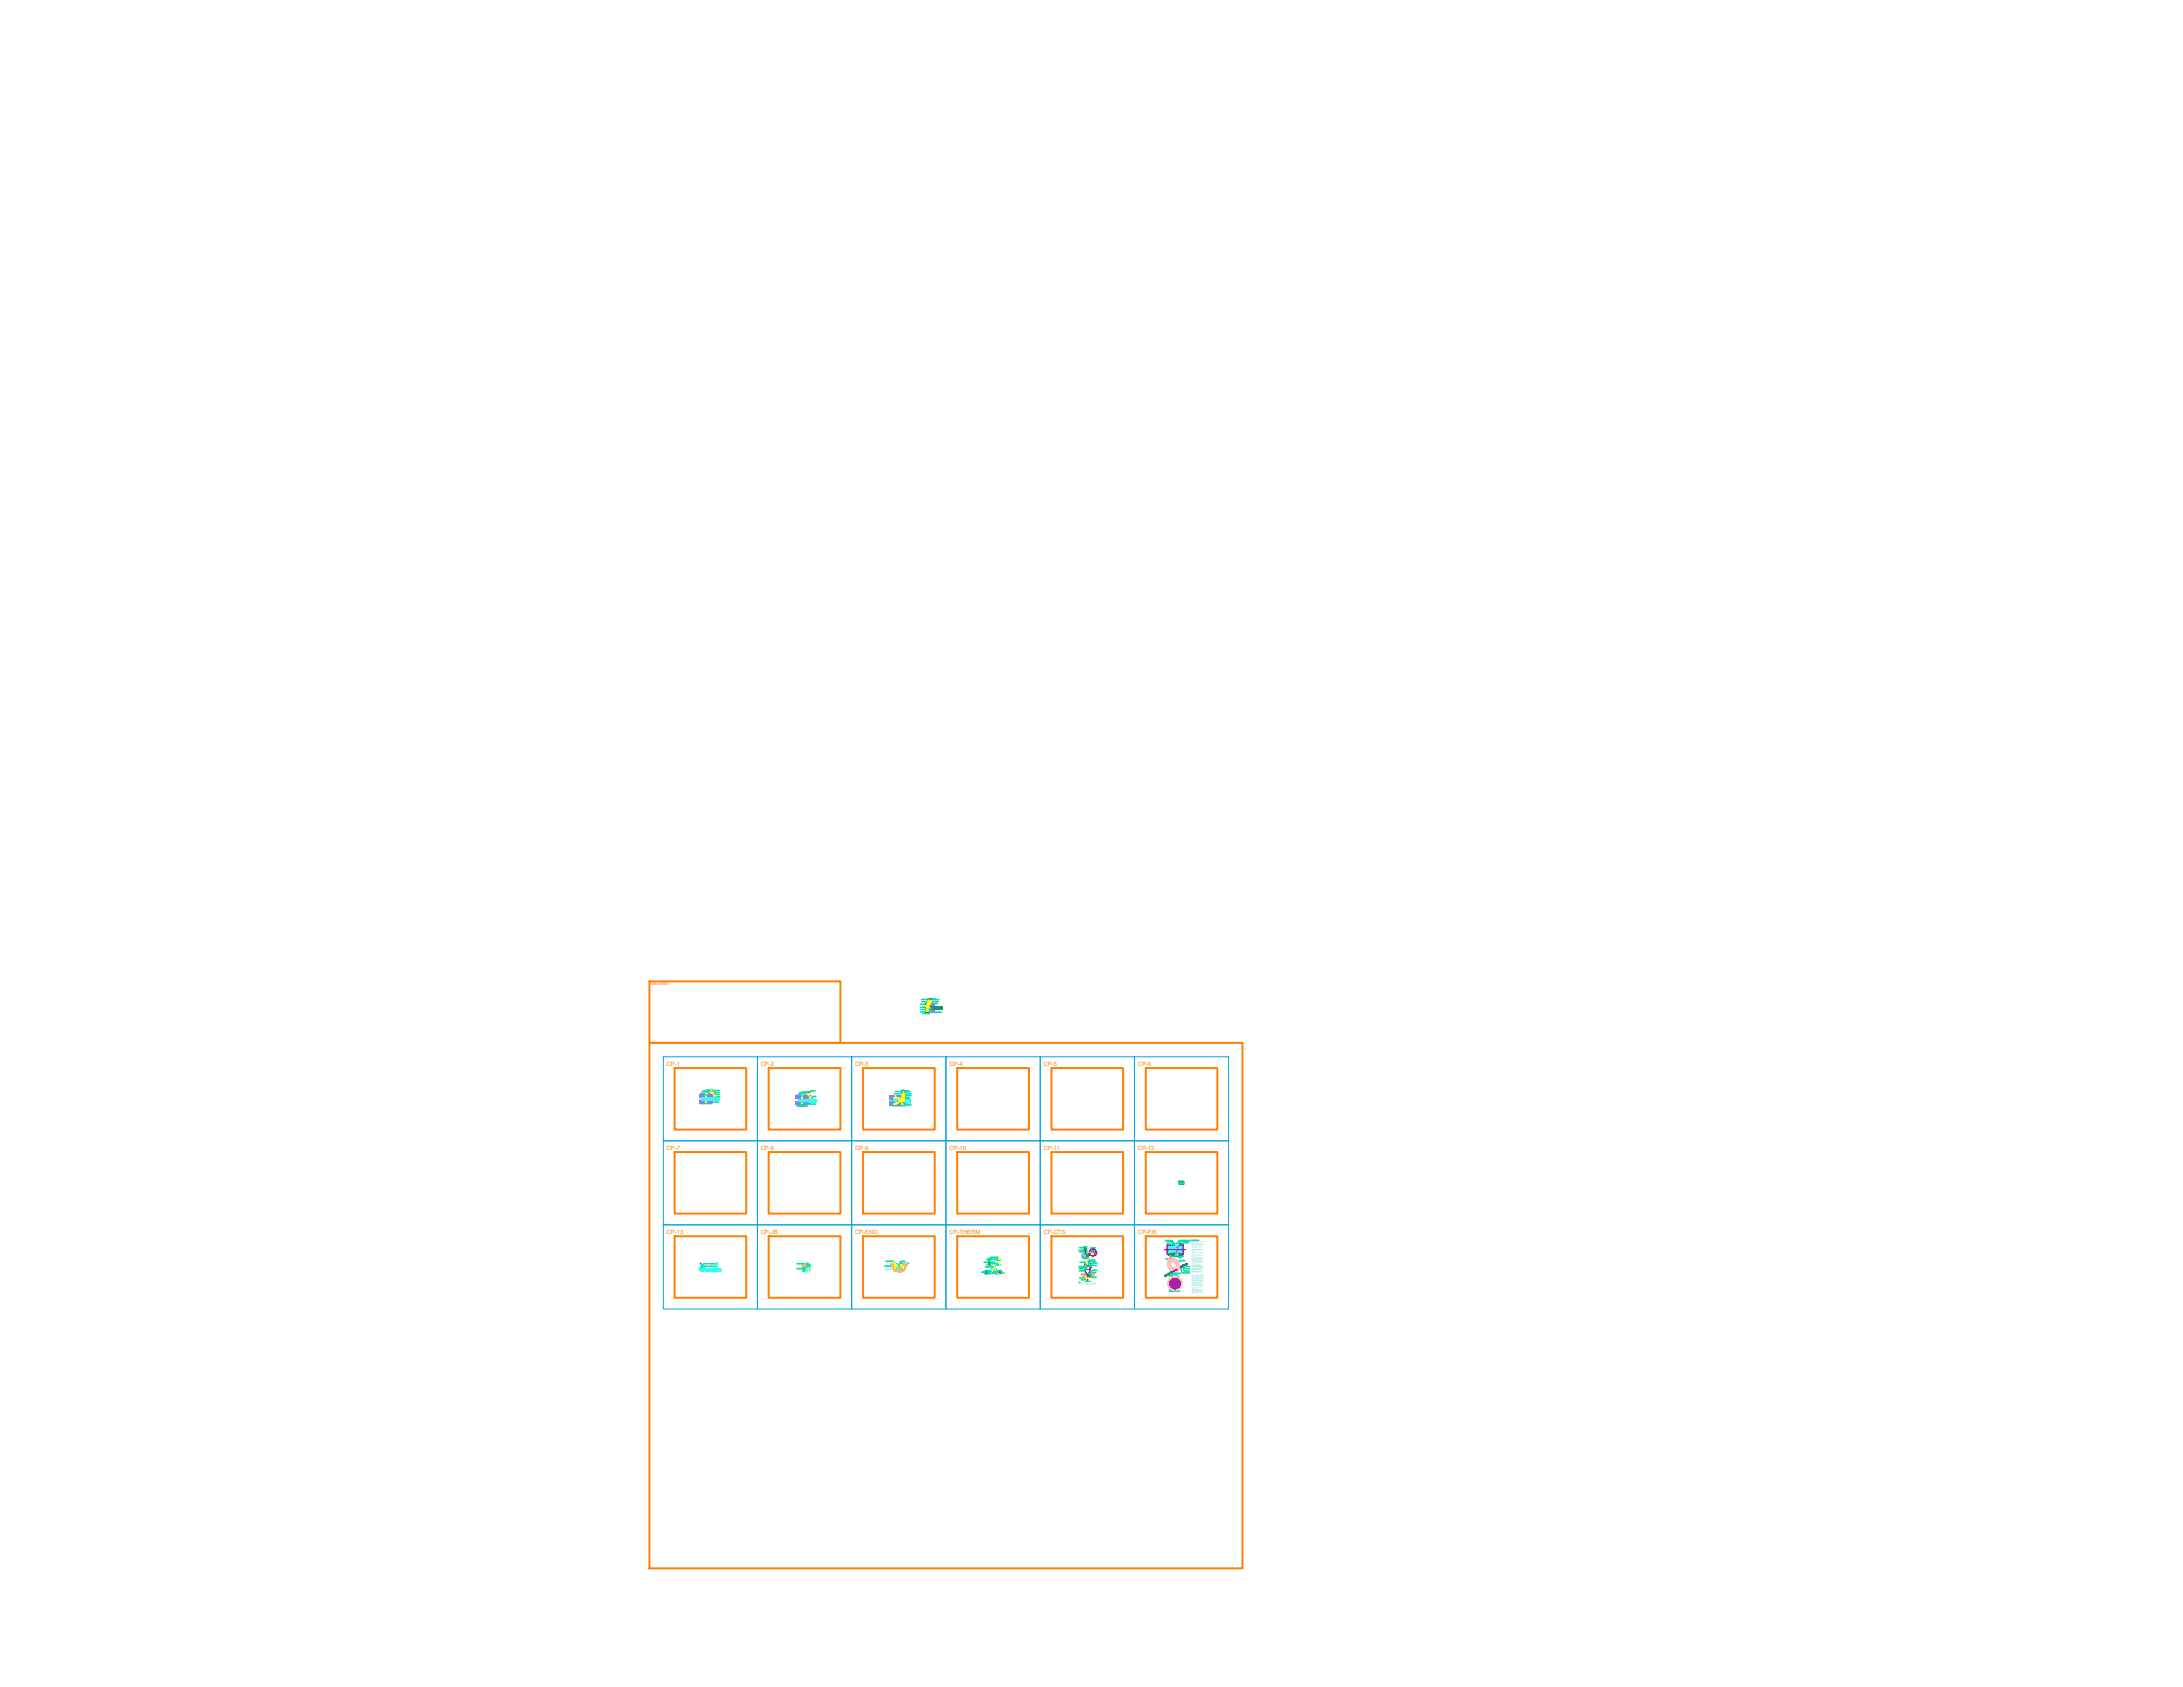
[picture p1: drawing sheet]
<svg xmlns="http://www.w3.org/2000/svg" width="279mm" height="216mm" viewBox="0 0 279 216" stroke-linecap="round" stroke-linejoin="round" font-family="sans-serif">
<defs><g id="words">
<g font-size=".8" fill="#ff7f00">
<text x="85.3" y="136.4">CP-1</text>
<text x="97.4" y="136.4">CP-2</text>
<text x="109.4" y="136.4">CP-3</text>
<text x="121.5" y="136.4">CP-4</text>
<text x="133.6" y="136.4">CP-5</text>
<text x="145.6" y="136.4">CP-6</text>
<text x="85.3" y="147.1">CP-7</text>
<text x="97.4" y="147.1">CP-8</text>
<text x="109.4" y="147.1">CP-9</text>
<text x="121.5" y="147.1">CP-10</text>
<text x="133.6" y="147.1">CP-11</text>
<text x="145.6" y="147.1">CP-12</text>
<text x="85.3" y="157.9">CP-13</text>
<text x="97.4" y="157.9">CP-JB</text>
<text x="109.4" y="157.9">CP-END</text>
<text x="121.5" y="157.9">CP-THERM</text>
<text x="133.6" y="157.9">CP-CTS</text>
<text x="145.6" y="157.9">CP-FIK</text>
</g>
<text font-size=".4" fill="#f00" x="83.3" y="126.1">JOB NOTES</text>
</g></defs>
<!-- layer: MS-LABL-2 -->
<g fill="none" stroke="#ff7f00" stroke-width=".25">
<path d="M83.1 133.5h75.9v67.2h-75.9zM83.1 125.6h24.5v7.9h-24.5zM86.3 136.7h9.2v7.9h-9.2zM98.4 136.7h9.2v7.9h-9.2zM110.4 136.7h9.2v7.9h-9.2zM122.5 136.7h9.2v7.9h-9.2zM134.6 136.7h9.1v7.9h-9.1zM146.6 136.7h9.2v7.9h-9.2zM86.3 147.4h9.2v7.9h-9.2zM86.3 158.2h9.2v7.9h-9.2zM98.4 147.4h9.2v7.9h-9.2zM98.4 158.2h9.2v7.9h-9.2z"/>
<path d="M110.4 147.4h9.2v7.9h-9.2zM110.4 158.2h9.2v7.9h-9.2zM122.5 147.4h9.2v7.9h-9.2zM122.5 158.2h9.2v7.9h-9.2zM134.6 147.4h9.1v7.9h-9.1zM134.6 158.2h9.1v7.9h-9.1zM146.6 147.4h9.2v7.9h-9.2zM146.6 158.2h9.2v7.9h-9.2z"/>
</g>
<!-- layer: MS-LABL-1 -->
<g fill="none" stroke="#00a5dd" stroke-width=".13">
<path d="M84.9 135.2h12v10.8h-12zM96.9 135.2h12.1v10.8h-12.1zM109 135.2h12.1v10.8h-12.1zM121.1 135.2h12v10.8h-12zM133.1 135.2h12.1v10.8h-12.1zM145.2 135.2h12v10.8h-12zM84.9 146h12v10.8h-12zM84.9 156.8h12v10.7h-12zM96.9 146h12.1v10.8h-12.1zM96.9 156.8h12.1v10.7h-12.1zM109 146h12.1v10.8h-12.1zM109 156.8h12.1v10.7h-12.1z"/>
<path d="M121.1 146h12v10.8h-12zM121.1 156.8h12v10.7h-12zM133.1 146h12.1v10.8h-12.1zM133.1 156.8h12.1v10.7h-12.1zM145.2 146h12v10.8h-12zM145.2 156.8h12v10.7h-12z"/>
</g>
<!-- layer: G-ANNO-DIMS -->
<g fill="none" stroke="#0f0" stroke-width=".19">
<path d="M119.4 129.1h.1M119.4 129.2h.1M119.4 129.3h.1M89.8 140.8h.1M89.8 140.8v.1M89.8 140.9v.1M90 141.1h.1M90.1 141.1h.2M90.4 141.1h.2M90.6 141.1h.1M102.3 141h.1M102.3 141.1h.1"/>
<path d="M102.3 141.3v.1M102.4 141.4h.2M102.7 141.4h.2M102.9 141.3v.1M114.2 141.1h.1M114.2 141.2h.1M114.4 141.3l.2 .1M114.7 141.4h.2M115 141.3v.1M138.7 159.6h.1M138.8 159.9v.3M138.8 159.6v.1"/>
<path d="M138.8 159.9h.1M138.9 159.9h.1M138.9 160h.1M139 159.9h.1M139 159.6v.1M139 159.9l.1 .3M139 159.6h.1M102.9 162.3h.1M103 162.3h.1M115.4 162.1v.1M115.4 162.1h.1M115.6 162.1v.3"/>
<path d="M126.5 161.1l.1 .1M126.6 161.1h.1M126.7 161.1v.1M138.7 160.4h.1M138.7 160h.1M138.7 160.1h.1M138.8 160.4h.1M138.8 160.1v.1M138.9 160.1h.1M138.9 160.4h.1M139 160v.2M139 160.1h.1"/>
<path d="M139 160.4h.1M139 160h.1M139.1 160.4h-.1M139.1 160.2h.1M139.1 160.3h.1M139.4 163.1h.1M139.5 163.1h.1M139.6 163.1h.1M139.6 163.3h.1M139.6 163.2h.1M140 160.2h.1M140.1 160.2h.1"/>
<path d="M140.2 160.2h.1M140.2 160.4h.1M140.3 160.3v.1"/>
</g>
<g fill="#0f0" stroke="#0f0" stroke-width=".13">
<path d="M115.5 162.1h.1z"/>
<path d="M140 160.2h.1z"/>
</g>
<!-- layer: G-ANNO -->
<g fill="#00dda5" stroke="#00dda5" stroke-width=".13">
<path d="M114.5 162.3v.1z"/>
<path d="M114.9 161.8v.1z"/>
<path d="M115.7 161.8l.1-.1z"/>
<path d="M115.3 161.9v.1z"/>
<path d="M115.1 161.8v.1z"/>
<path d="M91.3 140.7v.1z"/>
<path d="M91 139.6h.1z"/>
<path d="M149.8 161.4v.1z"/>
<path d="M149.8 163h.1z"/>
<path d="M150 162.9h.1z"/>
<path d="M151.1 162.3h.1z"/>
<path d="M151.7 162h.1z"/>
<path d="M149.9 159.3h.1z"/>
<path d="M150.4 160.7l.1-.1z"/>
<path d="M150.9 160.6v.1z"/>
<path d="M150.7 160.6v.1z"/>
<path d="M126.7 161.6v.1z"/>
<path d="M139 163.1h.1z"/>
</g>
<g fill="none" stroke="#00dda5" stroke-width=".19">
<path d="M89.8 139.8h1l.1 .1M90 139.6h1M90.4 139.5l.6 .1M91.4 139.6l-.3 .2M92 139.8l-.8 .1M92.1 139.6h-.7l-.2 .1M102.3 140h.8l.1 .1M102.3 139.8l1 .1M102.7 139.7l.6 .1M103.8 139.6l-.3 .3M104.3 139.6h-.5l-.3 .3M115.4 139.7h-.8"/>
<path d="M115.5 139.7l-.2 .3h-.8M115.9 140l-.2 .1M116.3 139.6l-.6 .1M116.5 139.7h-.6l-.1 .2M116.6 140h-.7l-.2 .1M117.8 128.5h.7l.1 .1M117.9 127.9l1.1 .1M118.5 128.7l-.2 .2h-.5M118.5 129.3l-.2 .2h-.5M118.6 129l-.2 .2h-.6M118.7 127.9l.3 .2M118.7 128.2h-.7"/>
<path d="M119 129.1l-.1 .6h-.8M119.2 129.5v.1h1.3M119.2 128.4h.8M119.7 127.8l-.6 .1M120.1 128.2h-.8M120.1 127.9l-.9 .1M89.6 140h.7v.3M89.7 141.2h1.4M91.3 140.8l.1 .2h.6M91.3 140.1h.8M91.4 140.1h.1M92.1 140.4h-.5l-.1 .1"/>
<path d="M101.9 140.2h.7l.1 .3M102 141.3v.3h1.4M103.6 140.9l.1 .4h.7M104.4 140.3h-.4l-.2 .5M114.2 141.4l.1 .1h1.5M114.7 140.2h.7l.1 .2M115.5 141l.4 .4h.7M115.9 140.2h-.2M116.4 140.5h-.5M116.6 140.2h-.7l-.2 .1M138.1 159.7h.8M140.2 159.7h-.6l-.1 .5"/>
<path d="M149.2 158.8h.8l.3 .4M149.4 158.9h.6l.2 .3M149.4 159.2l.5 .1M150.9 151.3h.6M151 151.4h.4M151 151.4h.5M151 151.5h.4M151 151.5h.5M152 159h-.4l-.3 .2M152.1 158.8h-1.2l-.1 .3M152.2 158.9h-1.2l-.1 .3M152.3 158.7h1.1"/>
<path d="M90.6 162.1h-.7M90.6 162.1h1v.2M90.6 161.7h-.5l-.2 .3M90.8 161.7l.8 .1M102 161.7h.8l.1 .2M102.8 162.7h.2M102.8 161.7l.7 .3M102.8 162.3h.3M102.9 162.3l-.9 .1M103.2 161.7h.2l.1 .2M103.4 162.2h.2M113.3 162h1l.2 .3"/>
<path d="M113.4 161.4h.8l.7 .5M115.7 161.7h-.4v.2M115.8 161.4h-.5l-.2 .4M116.3 161.7h-.5M125.6 162.8h.4l.1 .2M125.8 162.8h.3l.1 .1M126 162.7h.2M126.1 162.1h1l.1 .2M126.6 161.5l-.7 .1M126.6 163h.5M126.7 162.6h-.3v.2M126.8 162.8l-.4 .1"/>
<path d="M126.8 162.9h-.4M126.8 161.1l.9 .1M126.9 162.7h-.4l-.1 .1M127 161.7h.7M127 162.9h.4l.1 .1M127.2 162.7h.4v.2M127.3 161.5h-.5l-.1 .2M127.7 160.9h-.9l-.1 .3M128 162.9h.5M128.1 162.6h-.4v.3M128.2 162.7h-.3l-.1 .2M138.1 164.1h.1"/>
<path d="M138.1 162.7h.7l.2 .4M138.1 160h.5l.2 .1M138.2 160.2l.5 .1M138.2 161.5h.7l.1 .3M138.5 160.9h.2M138.6 161.1h.6M138.9 164h.6M139 163.4l-.1 .1h-.7M139.1 161.9l-.4 .2M139.1 163.7l-.7 .1M139.1 162.3l-.9 .1M139.1 161.9l-.4 .2h-.6"/>
<path d="M139.1 162.1l-.5 .2h-.5M139.1 160.9h.2M139.3 163.4h1M139.5 161.5l-.2 .5M140.1 163l-.3 .1M140.1 161.3h-.7l-.2 .4M140.2 162.8h-.5l-.1 .3M140.2 161.5h-.7l-.2 .5M140.3 161.9h-.6l-.4 .3M140.4 162.6h-.6l-.6 .5M140.4 161.7h-.6l-.5 .4M149.2 161.1h.3l.3 .3"/>
<path d="M149.4 163.2l.7 .1M149.7 165.3h1.3M149.9 163l.3 .1h.5M150.1 162.9l1 .1M150.1 165l-.5 .1M150.4 160.7l-.2 .1h-.4M150.7 160.7l.2 .2h.3M150.8 163.4l-.3 .1M150.9 160.7l.1 .1h.4M151.2 162.3l.1 .6h1M151.4 162.2l.2 .5h.6M151.6 162.1l.1 .3h.6"/>
<path d="M151.7 161.3h-.7l-.2 .2M151.8 162l.1 .1h.4"/>
</g>
<!-- layer: U-PIPE -->
<g fill="none" stroke="#0ff" stroke-width=".15">
<path d="M89.8 140.7v.1M89.8 140.6v.1M89.8 140.8h1.6M89.8 140.8h.1M91.4 140.6h-1.6h1.6M91.4 140.6h.1M91.4 140.8h.1M91.4 140.5h.1M91.4 140.8h.6M91.4 140.5v.4zM91.4 140.7v.1M91.4 140.7h.1"/>
<path d="M91.4 140.5l.1 .4zM91.5 140.6h.5M91.5 140.6h.1M91.5 140.5h.1M91.5 140.7h.1M91.5 140.7v.1M91.5 140.8h.1M91.5 140.8h-.1M91.5 140.5h-.1M92 140.6h.1M92 140.6h-2.2M92 140.6v.1"/>
<path d="M92 140.7v.1M92 140.8h-2.2M102.3 141h.1M102.3 140.8h2.2M102.3 140.7v.1M102.3 140.9v.1M102.3 141h1.6M102.3 140.9h.1M103.8 140.9h.1M103.8 141h.1M103.8 140.8h.1M103.9 140.7h.1"/>
<path d="M103.9 140.9h.1M103.9 141h.1M103.9 140.9l-.1 .1M103.9 140.8h.1M103.9 140.7v.1M103.9 140.7h-1.6M103.9 140.9v.1M103.9 140.7v.3zM103.9 140.7h.6h-.5M103.9 141h.6M104 140.8h.1M104 140.7v.1"/>
<path d="M104.5 140.8h.1M104.5 140.9v.1M104.5 140.7v.1M104.5 140.7h-.6h.6M104.5 140.9l-2.2 .1M113.9 141l.1-.1-.1 .1M113.9 140.8h1.7M113.9 141h.1h-.1M114 140.7v.2M114 140.9l-.1 .2zM114 140.8h1.6h-1.6M114 140.8h2"/>
<path d="M114 140.9l-.1 .1M114 141h1.6M114 141h-.1M115.6 141.2h.8M115.6 141.1h.9M115.6 140.6h.8M115.6 140.7h.7M116 140.9v-.1v.3h-2l1.6-.1M116.3 140.8l.2-.1-.2 .1M116.4 140.6l-.1 .1 .1 .2M116.4 140.6h-.8h.8M116.4 140.9l.1 .2-.1 .1"/>
<path d="M116.4 140.6l.1 .1-.1 .2M116.4 141.2h-.8h.8M116.4 140.6h-.8v.6h.8M116.4 140.6h-.1M116.4 140.6l-.1 .1M116.5 140.6l-.2 .2M116.5 140.8l-.1 .1M116.5 140.7l-.1 .2 .1-.2M149.4 159.5h.1M149.4 159.5h1.1M149.4 159.4l.1 .1M149.5 159.4l.1 .1"/>
<path d="M149.6 159.4l.1 .1-.1-.1M149.7 159.4l.1 .1M149.8 159.4l.1 .1M149.9 159.4l.1 .1M150 159.4l.1 .1v-.1M150.1 159.4l.1 .1M150.2 159.4v.1M150.2 159.4l.1 .1M150.3 159.4v.1M150.3 159.4l.1 .1v-.1M150.4 159.4l.1 .1M150.5 159.3h.1"/>
<path d="M150.5 159.4v.1M150.5 159.2v.1M150.5 159.2h.1M150.5 159.4v-.2v.2h-1.1l1.1 .1M150.5 159.5v.9M150.8 159.5v.9M150.8 159.5h.1M150.8 159.3h.1M150.8 159.4l.1 .1M150.8 159.2v.1M150.8 159.5h.6M150.8 159.2h.1"/>
<path d="M150.8 159.4h.1M150.9 159.4h-.1v.1M150.9 159.2v.2h.5M150.9 159.2h.1M150.9 159.2h-.1v.2l.1 .1M150.9 159.4l.1 .1M151 159.4v.1M151 159.4l.1 .1M151.1 159.4v.1M151.1 159.4l.1 .1M151.2 159.5v-.1l.1 .1M151.3 159.4v.1"/>
<path d="M151.3 159.4l.1 .1M151.4 159.4v.1M151.4 159.4h.1M151.4 159.4l-.6 .1M89.5 162.4h.1M89.5 162.5l.3 .2M89.6 162.3v.1M89.6 162.3h.1M89.6 161.7l.3 .3M89.7 161.7l.2 .2M89.7 162.2h.1M89.7 162.2l-.1 .1"/>
<path d="M89.8 162l.1 .1zM89.8 162v.1M89.8 162h.1M89.8 162.1h.1zM89.8 162.7h.1M89.8 162.1h.1M89.8 162.4v.2h-.2M89.8 161.9l.1 .1h-.1M89.8 162.1v.1M89.9 162.1l.1 .1M89.9 162v.1M89.9 162h.1"/>
<path d="M89.9 162.7h.1M90 162.7h.1M90 162.6h.1M90 162.2h-.2v.2M90 162.2h.1M90 162.3l.1 .1M90.1 162.4h.1M90.1 162.5h.1M90.1 162.4v.1M90.3 162.4h1.9M90.3 162.6h.1M90.3 162.7l.1-.1-.1 .1"/>
<path d="M90.3 162.4v.2M90.3 162.5v.2M90.3 162.7h1.9M90.4 162.6h-.1M90.4 162.6l-.1 .1h1.9M90.4 162.6l-.1 .1M91.6 161.7h.1M91.7 161.7v.6v-.6M91.7 161.7v.6M91.7 161.7h.1M91.8 161.7v.6M91.8 161.7v.6z"/>
<path d="M92.2 162.4v.2zM92.2 162.5v-.1v.1M92.2 162.5v.2M92.2 162.4h-1.9h1.9M92.2 162.7h-1.8h1.8M92.2 162.5h.1M92.2 162.4v.1M102.7 162.1v-.1v.1M102.7 161.9h.4M102.7 162h.4M102.7 161.9v.1M102.8 162l-.1 .1"/>
<path d="M102.8 162.1h-.1M102.9 162.5h.1M102.9 162.4h.1M102.9 162.4v.1M102.9 162.4h-.1M102.9 161.9l.1 .3zM102.9 162.1h.1M102.9 161.9h.1M102.9 162h.1M102.9 162.5v.1M103 162.2v-.3v.3M103 162.1h.1"/>
<path d="M103 161.9h.1M103 162h.1M103 161.9v.1M103 162.4h.1M103 162.4l-.1 .2M103.1 162h.1M103.1 161.9v.1M103.1 162v.1h-.4M103.2 162.1h-.5M103.2 162.5v.1M103.2 162.6h.1M103.2 162.4v.1"/>
<path d="M103.2 162.5h.1M103.2 162.4h.2M103.3 162v.1M103.3 162h.1M103.3 162.1h.1M103.3 161.9h.4M103.3 162h.4M103.3 162.1h.4M103.3 161.9v.2M103.3 162.5h.1M103.3 162.4h.1M103.3 162.6h.1"/>
<path d="M103.4 162.4v.2zM103.4 162.6h.1M103.4 162.5h.1M103.4 162.4h.1M103.4 162.3h.1zM103.4 162.3h.1M103.4 162.4v.2M103.4 162.3v.3l.1-.3M103.4 162.5l-.2 .1M103.4 162.3v.3M103.5 162.3h.1M103.5 162.3v.3"/>
<path d="M103.5 162.4h.1M103.5 162.6h.1M103.5 162.5l.2 .1M103.5 161.9v.2zM103.5 161.9h.1M103.5 162h.1M103.5 162.1h.1M103.5 162.4v.2M103.5 162.3h-.1M103.5 162.5h.1M103.5 162.4l.2 .1M103.5 162.4l.1 .2z"/>
<path d="M103.6 162.5h.1M103.6 162.4v.1M103.6 162.4h.1M103.6 162.6h.1M103.6 162.6h.1zM103.7 162.4v.1M103.7 162.5v.1M103.7 162.4v.1zM103.7 162v.1M103.7 161.9v.1M103.7 162h.1M103.7 162.1h-.4"/>
<path d="M114.8 162.2l.1 .1M114.8 162.2h.1M114.8 162.1h.1M114.8 162.3h.1M114.9 162v.1M114.9 162.4h.1M115 162.4v.1M115 162h-.1M115 161.9h.1M115 162.4l.1 .1M115 161.9l.1 .1M115.1 161.9l-.1 .2 .1 .1"/>
<path d="M115.1 162.2l.1 .1-.1 .1M115.1 162.4v.1M115.1 161.9l.1 .1M115.1 162.4l.1 .1M115.2 161.9l.2 .2M115.2 162.4v.1M115.3 162.4h-.1M115.3 162.4h.1M115.3 162.1l.1 .1M115.3 162.3h.1M115.3 162.2h.1M126 163h.3"/>
<path d="M126 163h.7M126.3 161.2v.1M126.3 161.9h.1M126.3 161.2h.1M126.3 161.8v.1M126.3 161.2h.6M126.3 161.8h.6M126.5 161.2h.2M126.5 161.8h.2M126.7 163h.1M126.9 162.4h.1M126.9 162.3h.6v.1h-.6z"/>
<path d="M126.9 161.2v.1h-.6M126.9 161.8v.1h-.6M127.4 163h.1M127.4 163h.6zM127.4 161.2h.1M127.4 161.8v.1M127.4 161.9h.1M127.4 161.2h.6M127.4 161.8h.6M127.6 161.8h.2M127.6 161.2h.2M128 161.2v.1h-.6"/>
<path d="M128 161.8v.1h-.6M149.4 160.4h.1M149.5 160.4h.1M149.5 160.4h.2M149.6 160.4h.1M149.7 160.4h.1M149.8 160.4h.1M149.9 160.4h.1M150 160.4h.1M150.1 160.4h.1M150.2 160.4h.1M150.3 160.4h.1"/>
<path d="M150.4 160.4l.1 .1M150.4 160.4h.1M150.5 160.5h.1M150.5 160.4h.1M150.5 160.4v.1M150.5 160.4h-1.1h1.1v.3v-.2M150.5 160.6h.1M150.5 160.6v.1M150.8 160.4v.1h.1l-.1-.1M150.8 160.4h.6h-.5v.3h-.1v-.2M150.8 160.5h.1M150.8 160.4l.1 .1"/>
<path d="M150.8 160.4h.1M150.8 160.6l.1 .1M150.9 160.4h.1M151 160.4h.1M151.1 160.4h.1M151.2 160.4h.1M151.3 160.4h.1"/>
<circle cx="89.8" cy="162.4" r=".29"/>
<circle cx="89.8" cy="162" r=".03"/>
<circle cx="89.8" cy="162.4" r=".24"/>
<circle cx="102.9" cy="162.4" r=".07"/>
<circle cx="102.9" cy="162.4" r=".1"/>
<circle cx="115.1" cy="162.2" r=".29"/>
<circle cx="115.1" cy="162.2" r=".24"/>
</g>
<g fill="#0ff" stroke="#0ff" stroke-width=".13">
<path d="M114.9 162h.1zM114.9 162h.1z"/>
<path d="M114.9 162l.1 .1zM114.9 162.1h.1zM114.9 162.1h.1zM114.9 162.1h.1z"/>
<path d="M114.9 162.1h.1zM114.9 162.1h.1z"/>
<path d="M114.9 162.1h.1zM114.9 162.1h.1zM114.9 162.1h.1zM114.9 162.1h.1z"/>
<path d="M114.9 162.1h.1zM114.9 162.1h.1z"/>
<path d="M114.9 162.1l.1 .1zM114.9 162.1l.1 .1z"/>
<path d="M114.8 162.2h.2zM114.8 162.2h.2z"/>
<path d="M114.8 162.2h.2zM114.8 162.2h.2z"/>
<path d="M114.8 162.2h.2zM114.8 162.2h.2z"/>
<path d="M114.8 162.2h.2zM114.8 162.2h.2z"/>
<path d="M114.8 162.2h.3zM114.8 162.2h.3z"/>
<path d="M114.8 162.2h.3zM114.8 162.2h.3z"/>
<path d="M114.8 162.2h.3zM114.8 162.2h.3z"/>
<path d="M114.8 162.2h.3zM114.8 162.2h.3z"/>
<path d="M114.8 162.2h.3zM114.8 162.2h.3z"/>
<path d="M114.8 162.2h.4zM114.8 162.2h.4zM114.8 162.2h.4zM114.8 162.2h.4z"/>
<path d="M114.8 162.2l.4 .1zM114.8 162.2l.4 .1z"/>
<path d="M114.8 162.3h.4zM114.8 162.3h.4z"/>
<path d="M114.9 162.3h.3zM114.9 162.3h.3z"/>
<path d="M114.9 162.3h.3zM114.9 162.3h.3z"/>
<path d="M114.9 162.3h.3zM114.9 162.3h.3zM114.9 162.3h.3zM114.9 162.3h.3z"/>
<path d="M114.9 162.3h.3zM114.9 162.3h.3z"/>
<path d="M114.9 162.3l.3 .1zM114.9 162.3l.3 .1zM114.9 162.4h.3zM114.9 162.4h.3z"/>
<path d="M114.9 162.4h.3zM114.9 162.4h.3zM114.9 162.4h.3zM114.9 162.4h.3z"/>
<path d="M114.9 162.4h.3zM114.9 162.4h.3z"/>
<path d="M114.9 162.4h.3zM114.9 162.4h.3zM115 162.4h.2zM115 162.4h.2z"/>
<path d="M115 162.4h.2zM115 162.4h.1zM115 162.4h.1zM115 162.4h.1z"/>
<path d="M115 162.4h.1zM115 162.4h.1z"/>
<path d="M115 162.4h.1zM115 162.4h.1z"/>
<path d="M89.8 162.2h.1zM89.8 162.2h.1zM89.8 162.2h.1zM89.8 162.2h.1z"/>
<path d="M89.8 162.2h.1zM89.7 162.2h.2zM89.7 162.2h.2zM89.7 162.2h.2z"/>
<path d="M89.7 162.2h.3zM89.7 162.2h.3z"/>
<path d="M89.7 162.2h.2zM89.7 162.2h.2z"/>
<path d="M89.7 162.2h.2zM89.7 162.2h.2z"/>
<path d="M89.7 162.2h.2zM89.7 162.2h.2z"/>
<path d="M89.7 162.2h.2zM89.7 162.2h.2z"/>
<path d="M89.7 162.2h.1zM89.7 162.2h.2z"/>
<path d="M89.7 162.2l.1 .1zM89.7 162.2l.1 .1z"/>
<path d="M89.6 162.3h.2zM89.6 162.3h.2z"/>
<path d="M89.6 162.3h.2zM89.6 162.3h.2zM89.6 162.3h.2zM89.6 162.3h.2z"/>
<path d="M89.6 162.3h.2zM89.6 162.3h.2z"/>
<path d="M89.6 162.3h.2zM89.6 162.3h.2zM89.6 162.3h.2zM89.6 162.3h.2z"/>
<path d="M89.6 162.3h.2zM89.6 162.3h.2z"/>
<path d="M89.6 162.3l.2 .1zM89.6 162.3l.2 .1zM89.6 162.4h.2zM89.6 162.4h.2z"/>
<path d="M89.6 162.4h.2zM89.6 162.4h.2z"/>
<path d="M89.6 162.4h.2zM89.6 162.4h.2zM89.6 162.4h.2zM89.6 162.4h.2z"/>
<path d="M89.6 162.4h.2zM89.6 162.4h.2z"/>
<path d="M89.6 162.4h.2zM89.6 162.4h.2zM89.6 162.4h.2zM89.6 162.4h.2z"/>
<path d="M89.6 162.4l.3 .1zM89.6 162.4l.3 .1z"/>
<path d="M89.6 162.5h.3zM89.6 162.5h.3zM89.6 162.5h.3zM89.6 162.5h.3z"/>
<path d="M89.6 162.5h.3zM89.6 162.5h.3z"/>
<path d="M89.6 162.5h.3zM89.6 162.5h.3zM89.6 162.5h.3zM89.6 162.5h.3z"/>
<path d="M89.6 162.5l.3 .1zM89.6 162.5l.3 .1z"/>
<path d="M89.6 162.6h.3zM89.6 162.6h.3z"/>
<path d="M89.6 162.6h.3zM89.6 162.6h.2z"/>
<path d="M89.6 162.6h.2zM89.6 162.6h.2zM89.6 162.6h.2zM89.6 162.6h.2z"/>
<path d="M89.6 162.6h.2zM89.6 162.6h.2zM89.7 162.6h.1zM89.7 162.6h.1z"/>
<path d="M89.7 162.6h.1zM89.7 162.6h.1zM89.7 162.6h.1zM89.7 162.6h.1z"/>
<path d="M89.7 162.6h.1zM89.7 162.6h.1z"/>
<path d="M102.9 162.4h.1zM102.9 162.4h.1zM102.9 162.4h.1zM102.9 162.4h.1z"/>
<path d="M102.9 162.4l.1 .1zM102.9 162.4l.1 .1z"/>
<path d="M102.9 162.5h.1zM102.9 162.5h.1zM102.9 162.5h.1zM102.9 162.5h.1zM102.9 162.5h.1zM102.9 162.5h.1zM102.9 162.5h.1zM102.9 162.5h.1z"/>
<path d="M102.9 162.5h.1zM102.9 162.5h.1zM102.9 162.5h.1zM102.9 162.5h.1zM102.9 162.5h.1zM102.9 162.5h.1zM102.9 162.5h.1zM102.9 162.5h.1z"/>
<path d="M102.9 162.5h.1zM102.9 162.5h.1zM102.9 162.5h.1zM102.9 162.5h.1zM102.9 162.5h.1zM102.9 162.5h.1zM102.9 162.5h.1z"/>
<path d="M102.9 162.5h.1zM102.9 162.5h.1zM102.9 162.5h.1z"/>
<path d="M102.9 162.5h.1zM102.9 162.5h.1zM102.9 162.5h.1zM102.9 162.5h.1z"/>
<path d="M102.9 162.5h.1zM102.9 162.5h.1z"/>
</g>
<!-- layer: E-ANDS -->
<g fill="none" stroke="#7f7fff" stroke-width=".25">
<path d="M119.1 129.3h.4v.1h-.4zM119.1 129.3v.1M119.1 128.6h.1M119.1 129.4h.1M119.1 128.6h.4v.1h-.4zM119.1 128.7h.1M119.1 129.3h.1M119.2 129.3h.3v.1h-.3zM119.2 128.6h.3v.1h-.3zM119.2 128.7h.1M119.2 129.4h.1M119.2 129.3h.1"/>
<path d="M119.2 128.6h.1M119.2 129.3v.1M119.2 128.6v.1M119.3 129.4h.1M119.3 129.3h.1M119.3 128.7h.1M119.3 128.6h.1M119.3 129.3l-.1 .1M119.3 128.6l-.1 .1M119.4 128.7h.1M119.4 128.6l-.1 .1M119.4 129.4h.1"/>
<path d="M119.4 129.3h.1M119.4 128.6h.1M119.4 129.3l-.1 .1M119.4 129.3v.1M119.5 129.3h.1M119.5 128.6h.1M119.5 128.7h.1M119.5 129.4h.1M119.5 129.3l-.1 .1M119.5 128.6l-.1 .1M89.6 140.3h.1M89.6 141h.5l-.1 .1h-.3z"/>
<path d="M89.6 141.1h.1M89.6 141h.1M89.6 140.2h.1M89.7 140.3h.1M89.7 140.3h.3h-.3zM89.7 140.2h.1M89.7 140.4h.1M89.7 141h.1M89.7 141h.3v.1h-.3zM89.7 141.1h.1M89.7 141v.1M89.8 140.3h.1"/>
<path d="M89.8 140.2h.1M89.8 141.1h.1M89.8 141h.1M89.8 140.3h-.1M89.8 141l-.1 .1M89.9 140.3h.1M89.9 140.4h.1M89.9 140.2h.1M89.9 141h.1M89.9 141.1h.1M89.9 140.3h-.1M89.9 141l-.1 .1"/>
<path d="M90 140.2h.1M90 140.3h.1M90 141h.1M90 141.1h.1M90 140.3h-.2M90 141l-.1 .1M90 140.3h-.1M90 141.1h-.1M90.1 140.3l-.5-.1v.1l.4 .1v-.1M90.1 140.3h.1M90.1 141h-.1M90.1 141.1h.1"/>
<path d="M90.1 140.3h-.1M90.1 141v.1M90.6 140.3l.4-.1 .1 .1-.4 .1zM90.6 140.3h.1M90.6 140.2h.1M90.6 141.1h.1M90.6 141h.1M90.7 140.3h.3h-.3zM90.7 140.3h.1M90.7 140.2h.1M90.7 141h.3v.1h-.3zM90.7 141.1h.1"/>
<path d="M90.7 141h.1M90.7 140.4h.1M90.7 141v.1M90.8 140.4h.1M90.8 140.3h-.1M90.8 141l-.1 .1M90.8 140.3h.1M90.8 140.2h.1M90.8 141.1h.1M90.8 141h.1M90.8 141v.1M90.9 140.3h.1"/>
<path d="M90.9 140.4h.1M90.9 140.2h.1M90.9 141h.1M90.9 141.1h.1M90.9 140.3h-.1M90.9 141l-.1 .1M91 140.4h.1M91 140.2h.1M91 140.3h.1M91 141h.1M91 141.1h.1M91 140.3h-.1"/>
<path d="M91 141l-.1 .1M91.1 140.3h.1M91.1 141h.1M91.1 141.1h.1M91.1 141h-.5v.1h.4l.1-.1M91.1 141v.1M101.9 140.5h.1M101.9 140.4h.1M101.9 141.3h.1M101.9 141.2h.1M101.9 140.4h.4v.1h-.4zM102 140.4h.1"/>
<path d="M102 141.2h.1M102 141.2h.3v.1h-.3zM102 141.3h.1M102 140.5h.1M102 140.4l-.1 .1M102 140.4v.1M102 141.2v.1M102.1 140.5h.1M102.1 140.4h.1M102.1 141.3h.1M102.1 141.2h.1M102.1 140.4l-.1 .1"/>
<path d="M102.1 141.2l-.1 .1M102.2 140.4h.1M102.2 140.5h.1M102.2 141.2h.1M102.2 141.3h.1M102.2 140.4l-.1 .1M102.2 141.2l-.1 .1M102.3 140.4l-.1 .1M102.3 140.5h.1M102.3 140.4h.1M102.3 141.2h.1M102.3 141.3h.1"/>
<path d="M102.3 141.2l-.1 .1M102.3 141.2v.1M102.3 141.2l.1 .1M102.4 140.4h-.5v.1h.4M102.4 141.2h-.5v.1h.4v-.1M102.4 140.4l-.1 .1M102.4 141.2h.1M102.9 140.5h.1M102.9 140.4h.1M102.9 141.3h.1M102.9 141.2h.1M103 140.4h.3v.1h-.3z"/>
<path d="M103 140.5h.1M103 140.4h.1M103 141.2h.3v.1h-.3zM103 141.2h.1M103 141.3h.1M103 140.4v.1M103 141.2v.1M103.1 140.5h.1M103.1 140.4h.1M103.1 141.3h.1M103.1 141.2h.1M103.1 140.4l-.1 .1"/>
<path d="M103.1 141.2l-.1 .1M103.2 140.4h.1M103.2 140.5h.1M103.2 141.2h.1M103.2 141.3h.1M103.2 140.4l-.1 .1M103.2 141.2l-.1 .1M103.3 140.4h.1M103.3 140.5h.1M103.3 141.2h.1M103.3 141.3h.1M103.3 140.4l-.2 .1"/>
<path d="M103.3 141.2l-.1 .1M103.3 140.4l-.1 .1M103.3 141.2v.1M103.4 140.5h-.1h-.4v-.1h.4l.1 .1M103.4 140.4h.1M103.4 140.5h.1M103.4 141.2v.1M103.4 141.2h.1M103.4 140.5h-.1M103.4 141.2h-.5v.1h.4l.1-.1M103.4 141.3h.1M113.9 140.5l.5-.1v.1l-.4 .1z"/>
<path d="M113.9 140.5h.1M113.9 141.3h.1M113.9 141.4h.1M114 140.5h.1M114 140.4h.1M114 141.3h.1M114 141.4h.1M114 140.5h.3h-.3zM114 140.6h.1M114 141.3h.3v.1h-.3zM114 140.5h.2h-.1M114.1 140.5h.1"/>
<path d="M114.1 140.4h.1M114.1 140.6h.1M114.1 141.4h.1M114.1 141.3h.1M114.1 140.5h-.1M114.1 141.3l-.1 .1M114.2 140.4h.1M114.2 140.5h.1M114.2 141.3h.1M114.2 141.4h.1M114.2 140.6h.1M114.2 141.3l-.1 .1"/>
<path d="M114.2 140.5h-.1M114.3 140.4h.1M114.3 140.5h.1M114.3 140.6h.1M114.3 141.3h.1M114.3 141.4h.1M114.3 140.5h-.1M114.3 141.3l-.1 .1M114.3 141.3v.1M114.4 140.5h.1M114.4 141.3h-.5l.1 .1h.4M114.4 141.3h.1"/>
<path d="M114.4 141.4h.1M114.4 141.3v.1M115 140.5l.4-.1v.1l-.4 .1zM115 140.5h.1M115 141.3h.1M115 141.4h.1M115 140.4h.1M115 140.5h.3h-.3zM115 140.6h.1M115 141.3h.3v.1h-.3zM115.1 140.5h.1M115.1 140.4h.1"/>
<path d="M115.1 140.6h.1M115.1 141.4h.1M115.1 141.3h.1M115.1 141.3h-.1M115.1 140.5h-.1M115.1 141.3l-.1 .1M115.2 141.3l-.1 .1M115.2 140.4h.1M115.2 140.6h.1M115.2 140.5h.1M115.2 141.3h.1M115.2 141.4h.1"/>
<path d="M115.2 140.5h-.1M115.3 140.4h.1M115.3 140.5h.1M115.3 140.6h.1M115.3 141.3h.1M115.3 141.4h.1M115.3 141.3l-.2 .1M115.3 140.5h-.1M115.3 141.3l-.1 .1M115.3 141.3v.1M115.4 140.4h.1M115.4 140.5h.1"/>
<path d="M115.4 141.4h.1M115.4 141.3h.1M115.4 141.3h-.4v.1h.4M115.4 141.3v.1M114.5 162.4h.1M114.5 162.5h.1M114.6 162.4h.1M114.6 162.5h.1M114.6 162.4h-.1M114.6 162.4l-.1 .1M115.6 162.4h.1M115.6 162.5h.1"/>
<path d="M115.7 162.4h.1M115.7 162.5h.1M115.7 162.4h-.1M115.7 162.4l-.1 .1"/>
<circle cx="114.5" cy="162.4" r=".03"/>
<circle cx="114.5" cy="162.4" r=".06"/>
<circle cx="115.6" cy="162.4" r=".03"/>
<circle cx="115.6" cy="162.4" r=".06"/>
</g>
<!-- layer: O-ERTH -->
<g fill="none" stroke="#dda56e" stroke-width=".19">
<path d="M102.7 162.2h.1M102.8 162.2h.1M102.8 162.2h-.1M102.8 162.5h.1M102.8 162.5h.3M102.8 162.6h.1M102.8 162.5l.1 .1M102.9 162.2h.1M102.9 162.5v.1M102.9 162.2h-.1M102.9 162.6h.1M102.9 162.5l-.1 .1"/>
<path d="M103 162.6h.1M103 162.2h.1M103 162.5h.1M103 162.5v.1M103.1 162.6h.1M103.1 162.2h.1M103.1 162.5l-.1 .1M103.1 162.6h-.1M103.2 162.2h-.5M113.9 161.8h.6v.7h1.2v-.7h.5M114.1 161.8a.42 .42 0 0 1 .2 .5l.1 .3 .3 .1a.75 .75 0 0 0 1.2-.5l.2-.4M114.1 161.8l.1 .1"/>
<path d="M114.1 161.8h.1M114.2 161.9h.1M114.2 161.8l.3 .3M114.2 161.8v.1M114.3 161.8h.1M114.3 161.8l.1 .1M114.3 162.1l.1 .1M114.3 161.9h.1M114.3 162.2h.1M114.3 161.8v.1M114.3 162l.2 .2M114.3 162h.1"/>
<path d="M114.3 162.4h.1M114.3 162.3h.1M114.3 162.2l.2 .1M114.3 162.2l.1 .1M114.3 162l.1 .1M114.4 162.5h.1M114.4 162.4h.1h-.1M114.4 162.6h.1M114.4 161.8h.1M114.4 161.9l-.1 .1 .1 .1M114.4 161.8v.1M114.4 162.3v.1"/>
<path d="M114.4 161.8v.1zM114.4 161.9v.1M114.4 162v.1M114.4 162v.2M114.4 162.2v.1M114.4 162.2v.2M114.4 162.4v.1h.1M114.4 162.5v.1M114.4 162.2h.1M114.4 162.3h.1M114.4 162.4v.1M114.5 162.5h.1"/>
<path d="M114.5 161.9h.1M114.5 162h.1M114.5 162.1h.1M114.5 162.2h.1M114.5 162.3h.1M114.5 162.4h.1M114.5 162.3l-.1 .1M114.5 161.8l-.1 .1M114.5 162.6h.1M114.5 162.5v.1M114.5 162.6l.1-.1v.1M114.6 162.6h-.1"/>
<path d="M114.6 162.6h.1M114.6 162.6h.1v.1M114.6 162.5h.1M114.6 162.5v.1l.1-.1M114.7 162.5l.1 .1M114.7 162.5v.1M114.7 162.5h.1M114.7 162.7h.1M114.8 162.5h.1M114.8 162.5l-.1 .1M114.8 162.6h-.1M114.8 162.6h.1"/>
<path d="M114.8 162.7h.1M114.9 162.5l-.1 .1M114.9 162.5h.1M114.9 162.6v.1M114.9 162.7h.1M114.9 162.6h.1M115 162.5l-.2 .1h.1M115 162.6h-.1M115 162.6h.1M115 162.5h.1M115 162.5v.1M115 162.6h.1z"/>
<path d="M115 162.7h.1M115 162.6l.1-.1v.1M115.1 162.7v.1M115.1 162.5h.1M115.1 162.7h.1M115.1 162.6h.1M115.1 162.8h.1M115.1 162.6v.1M115.1 162.5h.2M115.2 162.7h.1M115.2 162.5v.1M115.2 162.6l-.1 .1"/>
<path d="M115.2 162.7v.1h-.1M115.2 162.7h-.1M115.2 162.7l.1 .1M115.2 162.5h.1M115.3 162.7h-.1h.1M115.3 162.7v.1M115.3 162.6h.1M115.3 162.5h.1M115.3 162.5l-.1 .1M115.3 162.6h-.1M115.3 162.6h.1zM115.3 162.7h.1"/>
<path d="M115.4 162.7h.1M115.4 162.5l-.1 .1M115.4 162.7h-.1M115.4 162.6v.1M115.4 162.5h.1M115.4 162.6h.1zM115.5 162.6l-.1 .1M115.5 162.5h.1M115.5 162.5v.1M115.5 162.6v.1M115.5 162.6h.1M115.6 162.6h.1"/>
<path d="M115.6 162.5h.1M115.6 162.5l-.1 .1M115.7 162.5h.1M115.7 162.5l-.2 .1M115.7 162.6h.1M115.7 161.9h.1M115.7 162h.1M115.7 162.1h.1M115.7 162.2h.1M115.7 162.3h.1M115.7 162.4h.1M115.7 162.5v.1"/>
<path d="M115.7 162.3v.1M115.7 162.3l.1 .1M115.7 162.1l.2 .2M115.7 162l.2 .2M115.7 161.8v.1M115.7 162.4v.1M115.7 162.2v.1M115.7 161.8h.1M115.7 161.9l.1-.1v.1M115.7 161.9l.2 .2M115.7 162.2l.1 .1M115.8 161.9h-.1"/>
<path d="M115.8 161.9h.1M115.8 162h-.1M115.8 162.5l-.1 .1M115.8 162.4h.1M115.8 161.9l-.1 .1M115.8 162.3l-.1 .1M115.8 162.2v.1l-.1 .1M115.8 162.4l-.1 .1M115.8 162.1h-.1M115.8 162.2h-.1M115.8 162.3h.1M115.8 162.1v.1"/>
<path d="M115.8 162v.1M115.8 161.9v.1M115.8 161.9l.1-.1v.1M115.8 161.8h.1M115.8 162.2l-.1 .2M115.8 161.8l-.1 .1M115.9 162.2h-.1M115.9 162h-.1M115.9 161.8l.1 .1h-.1M115.9 162.1h-.1M115.9 162.1v.1M115.9 162v.1"/>
<path d="M115.9 161.9v.1M115.9 161.8h.1M115.9 162h.1M116 162l-.3 .3h.1M116 161.9l-.1 .1M116 162h-.1h-.1M116 162v.1M116 162h.1M116 161.8l.1 .1M116 161.8v.1M116 161.9h.1M116.1 161.8h.1"/>
<path d="M116.1 161.8h-.1l-.3 .3M116.1 161.8l-.4 .4M138.3 163.1h1.8M138.4 163.1h.1M138.5 163.1h.1M138.5 163.1v.1M138.5 163.1l.2 .2M138.6 163.2h-.1M138.6 163.2v.1M138.6 163.1v.1M138.6 163.1h.1M138.6 163.1l.4 .4"/>
<path d="M138.6 163.3h.1M138.6 163.2l.1 .1M138.7 163.3h-.1M138.7 163.1v.1M138.7 163.1h.1M138.7 163.1l-.1 .2M138.7 163.1l.2 .2h-.1M138.7 163.3h.1M138.7 163.2h.1M138.7 163.2l.1 .1M138.8 163.1h.1M138.8 163.1l-.1 .2"/>
<path d="M138.8 163.1l.1 .1M138.8 163.2h.1M138.8 163.3h.1M138.8 163.3v.1M138.9 163.2l-.2 .1M138.9 163.5h.1M138.9 163.3l-.1 .1h.1M138.9 163.3v.1M138.9 163.4v.1M138.9 163.4h.1M138.9 163.4l.2 .1M138.9 163.3h.1"/>
<path d="M139 163.5h.1M139 163.3l-.2 .1M139 163.3l-.1 .1M139 163.4l-.1 .1M139 163.3v.1M139 163.4h.1M139 163.4v-.1l-.1 .2M139 163.4v.1M139.1 163.5h.1M139.1 163.4l-.1 .1M139.1 163.5h-.1M139.1 163.4l.1 .1"/>
<path d="M139.1 163.4h.1M139.2 163.4v.1M139.2 163.4l-.1 .1M139.2 163.4h.1M139.2 163.5h.1M139.3 163.4v.1M139.3 163.4l-.1 .1M139.3 163.4h.1M139.3 163.5h.1M139.3 163.4l.1 .1M139.4 163.4h.1M139.4 163.4v.1"/>
<path d="M139.4 163.5h.1M139.4 163.3h.1M139.4 163.3v.1M139.4 160.4h.1M139.4 160.3h.1M139.4 160.2h.1M139.4 160.4l.1 .1M139.4 160.2l.1 .1M139.5 160.3h-.1M139.5 160.3v.1l-.1-.1M139.5 160.5h.1M139.5 160.4h.1"/>
<path d="M139.5 160.2v.1M139.5 163.4h.1l-.1-.1-.3 .2M139.5 163.3l-.1 .1M139.5 163.4h.1M139.5 160.2h.1M139.5 160.6h.1M139.5 160.3h.1M139.5 160.3v.1M139.5 160.4v.1M139.5 163.3l-.1 .2M139.6 160.6h.1M139.6 160.4l-.1 .1"/>
<path d="M139.6 160.4h.1M139.6 163.3v.1M139.6 160.5h.1M139.6 163.1h.1M139.6 163.2h.1M139.6 160.4l.1 .1M139.6 163.2l.1 .1M139.6 163.1l.2 .2M139.7 160.5v-.1zM139.7 160.4l-.1 .1M139.7 163.3h.1M139.7 163.3l-.1 .1"/>
<path d="M139.7 163.2v.1M139.7 160.7h.1M139.7 160.6h.1M139.7 160.5h.1M139.7 163.2h-.1M139.7 163.1h.1M139.7 160.5v.1M139.7 160.6v.1M139.7 163.1l-.1 .1M139.7 163.1l.1 .2M139.7 160.6h.1zM139.7 163.2h.1"/>
<path d="M139.7 163.2l.1 .1M139.8 160.5h-.1M139.8 163.1v.1M139.8 160.6h.1M139.8 163.1h.1M139.8 160.5v.1M139.8 160.5h.1M139.8 160.5l.1 .1h-.1M139.8 163.1l-.1 .2M139.8 163.3h.1M139.8 163.1l.1 .1M139.8 163.2h.1"/>
<path d="M139.8 163.2l.1 .1M139.9 160.6h.1M139.9 163.1h.1M139.9 160.5v.1M139.9 160.6h-.1M139.9 160.5h.1M139.9 163.1l-.2 .2M139.9 163.1v.1M139.9 163.2h.1M140 160.6h-.1M140 160.6h.1M140 163.2h-.1"/>
<path d="M140 163.1h.1M140 160.5l-.1 .1M140 160.5h.1M140 160.5v.1M140.1 160.4l-.1 .1M140.1 160.5h.1M140.1 160.6h-.1M140.1 160.4h.1M140.1 160.4l.1 .1M140.1 160.6h.1M140.2 160.4h.1M140.2 160.5h.1"/>
<path d="M140.2 160.2h.2M140.3 160.4v.1M140.3 160.2l.1 .1M140.3 160.3h.1M140.3 160.3v.1M140.3 160.4h.1M140.4 160.4h.1M140.4 160.3h.1"/>
</g>
<!-- layer: E-WIRE-LEAD -->
<g fill="none" stroke="#ff0" stroke-width=".25">
<path d="M91 139.7v.3zM91 139.8l.2 .3 .1 .6M91.2 139.7l-.1 .2M91.2 139.9v.1M91.2 140h.1M103.3 139.9v.3M103.5 139.9v.3v-.2M115.5 139.7v.4M115.5 139.8l.1 .3M115.7 139.9v.2M115.7 139.7v.1a1.35 1.35 0 0 1-.2 1l-.1 .1M118.8 128.3l-.2 .3"/>
<path d="M118.8 128.2v.1M118.8 128.3l-.1 .3M118.9 129h.2M118.9 128.2v.1M118.9 128.3l-.3 .7M119 128.3h.1M119 128v.2l-.3 .8M119 128.1v.2M119 128.4l-.4 1M119.1 128.3l-.4 .8v.3M119.1 128.2l-.1 .1M119.1 128.3l-.1 .3a.72 .72 0 0 0 0 .8h.1"/>
<path d="M119.1 128.2v.1M119.1 128.3v-.3l.1 .3M119.2 128.3l-.2 .3 .1 .1M90.1 140.3l.7 .1a.21 .21 0 0 0 .3 0 .21 .21 0 0 0-.1-.3v-.1l.1 .3M91 140a.56 .56 0 0 1-.2 1l-.7 .1M91 140l.2 .2v.8l-.1 .1M91.2 140l.1 .2v.5M91.2 140l.3 .5v.2M91.3 140l.2 .4 .1 .3M102.4 140.5h.2a.65 .65 0 0 0 .9 0l-.2-.3a.5 .5 0 0 1-.1 .9l-.8 .1M103.3 140.2l.1 .3M103.3 140.2l.2 .2v.8h-.1"/>
<path d="M103.5 140.9v-.7l.1 .7M103.8 140.8h.3M103.8 140.9h.3M115.5 140.1v.4h-.1M115.5 140.1v.4l-.1 .1-1-.1M115.5 140.1v.2a1.27 1.27 0 0 1-.9 1h-.2M115.5 140.1l.1 .3a.97 .97 0 0 0-.1 .9h-.1M115.6 140.1l.1 .3-.2 .5M115.7 140.1v.8M102.9 161.9h.1zM103.3 162.4v.1h.1h-.1zM103.5 162h.1"/>
<path d="M103.6 162.4h.1M114.6 162.4a.45 .45 0 0 0-.2-.7 .44 .44 0 0 0 .7 .2 .49 .49 0 0 1-.7-.2 .5 .5 0 0 0 .6 .2 .58 .58 0 0 1 .6 .5M126.3 163h.1M126.4 163h.1M126.6 162.9l-.2 .1M126.7 161.8h.1M126.8 161.8h-.1M126.8 161.8h.1M127.2 162.3h.1M127.4 162.3h-.2M127.4 162.3h.1M127.7 161.2h.1"/>
<path d="M127.7 161.8h.1M127.9 161.1l-.1 .1M127.9 161.8h-.1M127.9 161.1h.1M127.9 161.8h.1M128 162.9l-.3 .1 .2-.1M139.1 161.7v.1zM139.1 161.8h.1M139.1 161.6v.2zM139.1 161.7h.1M139.2 163.3l-.1 .1h.1v.4v-.4h-.1l.1-.1M139.2 163.3h-.1l.1 .1v.4"/>
<path d="M139.2 163.3l-.1 .1h.1v.4M139.2 162.1l.1 .1M139.3 162.1h.1M139.3 162.3v-.1v.1M139.3 162.2h.1M139.3 162.1v.2v-.1M139.8 160.4v.1v-.1l.1 .1v.3M139.8 160.4l.1 .1-.1 .3M139.9 160.4h-.1l.1 .1-.1 .3M139.9 160.4h-.1l.1 .1v.3"/>
</g>
<!-- layer: G-DIMS-JOG -->
<g fill="none" stroke="#f0f" stroke-width=".19">
<path d="M90.9 140h.5M118.7 128.3h.5M103.2 140.2h.5M115.5 140.1h.3M138.9 159.6v.1M149.1 159.9h.4l-.1 .1v.6M149.4 159.3v.6h-.1M149.5 159.3h.3M149.5 159.9h.1M149.7 159.9h.3M149.8 159.3h.1M150 159.3h.3"/>
<path d="M150.1 159.9h.1M150.2 159.9h.4M150.4 159.3h.1M150.5 159.3h.4M150.6 159.9h.1M150.7 159.9h.4M150.9 159.3h.1M151 159.3h.4M151.2 159.9h.1M151.3 159.9h.4M151.4 159.3v.6h-.1M151.5 159.9l-.1 .1v.6"/>
<path d="M89.7 161.7h-.1M114.4 161.7h.1M126.2 162.7h.1M128 162.9h.1M138.8 162a.43 .43 0 0 0 .6 .4M138.8 162.1l.1 .3M138.9 161.7l-.1 .2M138.9 162.4v.1M138.9 162.5l.1 .4M138.9 160.8v.2M139 161.6a.43 .43 0 0 1 .6 .4M139 162.9v.1"/>
<path d="M139 163l.1 .3M139.1 161.6h.1M139.1 163.8h.2M139.3 162.3h.1M139.4 163l-.1 .3M139.4 162.9v.1M139.5 162.5l-.1 .4M139.6 162.4l-.1 .1M139.6 162.2l-.1 .1M139.6 162.1v.3M149.2 163.2l-.1 .1M149.5 160.5h.3"/>
<path d="M149.8 162.9l-.2 .1M149.8 160.5h.1M149.9 162.8l-.1 .1M150 160.5h.3M150.4 163.6l.2 1.3-.5-1.2 .8 1.1-1.1-.9 1.2 .5-1.3-.1 1.3-.2-1.2 .5 1.1-.8-.8 1.1 .5-1.3-.2 1.4-.2-1.4 .5 1.3-.8-1.1 1.1 .8-1.3-.5 1.4 .2-1.4 .1 1.3-.5-1.1 .9 .8-1.1-.5 1.2M150.4 160.5h.1M150.5 160.5h.4M150.6 162.5l-.6 .3M150.9 160.5h.1M151 160.5h.4M151.1 162.2l-.2 .1M151.4 162.1l-.1 .1"/>
<path d="M151.6 162h-.2M151.8 161.9l-.2 .1M152 161.7l-.2 .1"/>
<circle cx="139.2" cy="163.3" r=".09"/>
<circle cx="139.9" cy="160.3" r=".46"/>
</g>
<!-- layer: E-WELD -->
<g fill="#dd0" stroke="#dd0" stroke-width=".13">
<path d="M127.1 162.3h.1z"/>
<path d="M127.1 162.4h.1z"/>
<path d="M127.6 163h.1zM127.6 163h.1z"/>
<path d="M127.6 163h.1zM127.6 163h.1z"/>
<path d="M127.1 162.3h.2zM127.1 162.3h.2zM127.1 162.3h.2zM127.1 162.3h.2z"/>
<path d="M127.1 162.3l.2 .1zM127.1 162.3l.2 .1z"/>
<path d="M127.1 162.4h.1zM127.1 162.4h.1zM127.1 162.4h.1zM127.1 162.4h.1zM127.1 162.4h.2z"/>
</g>
<g fill="none" stroke="#dd0" stroke-width=".15">
<path d="M118.6 129h.1M118.6 128.6h.1M118.6 129.4h.1M118.7 129.4h.1M118.7 129h.1M118.7 128.6h.1M118.8 129h.1M119.1 129h.1M91.2 140.7h.1M91.3 140.7h.1M91.5 140.7h.1M91.6 140.7h.1"/>
<path d="M103.5 140.9h.1M103.5 140.8h.1M103.6 140.9h.1M103.7 140.8h.1M103.7 140.9h.1M103.8 140.9h.1M103.8 140.8h.1M104.1 140.9h.1M104.1 140.8h.1M115.4 140.9h.1M115.5 140.9h.1M115.7 140.9h.1"/>
<path d="M102.9 161.9h.1M102.9 162.4h.1M103 162.4h.1M103 161.9h.1M103.3 162.4h.1M103.4 162.5h.1M103.5 162h.1M103.6 162.4h.1M115.1 161.9h.1M127.1 162.3h.2M127.6 162.9v.1M127.7 163h.1"/>
<path d="M127.7 161.8h.1M127.7 163h-.1M127.8 163h.1"/>
</g>
<!-- layer: O-MISC -->
<g fill="none" stroke="#000" stroke-width=".15">
<path d="M90.9 139.6h.3v.3h-.3zM91 139.8h.1M91 139.7h.1M91 139.6h.1M91 139.6h.2M91.1 139.6h.1M91.2 139.6h.1M91.2 139.8h.1M91.2 139.7h.1M103.2 139.8h.3v.3h-.3zM103.3 140h.1M103.3 139.9h.1"/>
<path d="M103.3 139.9h.2M103.4 139.8v.1M103.5 139.9h.1M103.5 140h.1M115.5 139.6h.3v.3h-.3zM115.5 139.9h.1M115.5 139.8h.1M115.5 139.7h.1M115.5 139.7h.2M115.6 139.6v.1M115.7 139.7h.1M115.7 139.9h.1"/>
<path d="M115.7 139.8h.1M118.8 127.9h.4v.3h-.4zM118.9 128h.1M118.9 128.2h.1M118.9 128.1h.1M119 128h.1M119 128.2h.1M119 128.1h.1M119 127.9h.1M119.1 127.9h.1M119.1 128.2h.1M119.1 128.1h.1"/>
<path d="M119.1 128h.1M103.3 140.1h.1M103.5 140.1h.1M138.8 159.7h.1M138.8 159.7l.2 .1zM138.8 159.8h.1M138.8 159.7l.1 .1M138.8 159.7h.2M138.9 159.7h-.1M138.9 159.8h.1M138.9 159.7h.1M138.9 159.7v.1"/>
<path d="M139 159.8h.1M139 159.7h.1M139 159.8h-.1M139 159.8h-.2M139 159.7l-.1 .1M149.6 159.3v.1zM149.6 159.3h.5l-.5 .1M149.7 159.3h.1M149.9 159.3h.1M150 159.3h.1M150.1 159.3h.1M150.2 159.3v.1z"/>
<path d="M150.3 159.3h.1M150.3 159.4h.1M150.3 159.3v.1zM150.5 159.1l.4 .1zM150.9 159.3h.1M150.9 151.2h.6v.3h-.6zM151 159.3l-.1 .1M151 159.3h.1M151 159.3v.1M151 159.4h.1M151.1 159.3h-.1M151.1 159.3v.1"/>
<path d="M151.1 159.3h.1M151.2 159.3h.1M151.2 159.4h.1M151.2 159.3v.1zM151.2 159.3h-.3l.2 .1M151.3 159.3v.1zM151.3 159.3h.1M151.3 159.4h.1M126.3 162.8h.1M126.3 162.7v.2v-.1M126.3 162.8h.1v.2M126.3 162.7v.3"/>
<path d="M126.3 162.8v.1M126.3 162.8v.2M126.3 163h.1M126.3 162.9h.1v.1M126.3 162.9h.1M126.4 162.9l-.1 .1M126.4 162.9h.1M126.4 163h-.1M126.4 162.8h.1M126.4 162.8h-.1M126.4 162.8v.2M126.4 163h.1"/>
<path d="M126.6 161.7h.1v.1M126.6 161.8v-.3v.3M126.6 161.8h.1M126.6 161.5h.1M126.6 161.7h.1M138.8 160.2h.1M138.8 160.2h.2M138.8 160.6h.1M138.8 160.6h.2zM138.8 160.2h.2h-.2M138.8 160.6h.2M138.8 160.5l.1 .1"/>
<path d="M138.8 160.5l.2 .1h-.1zM138.9 160.5l-.1 .1M138.9 160.6h.1M138.9 160.5l.1 .1M138.9 160.5v.1M138.9 160.5h.1M139 160.6h.1M139 160.5v.1M139 160.2h.1M139 160.6h-.1M139 160.5l-.1 .1M139 163.1h.1"/>
<path d="M139 163.1l.1 .1M139 163.1v.2M139 163.1l.1 .2M139.1 161.9h.1M139.1 161.8v.1M139.1 163.1h.1M139.1 163.1h.2M139.1 163.2h.1M139.1 163.2v.2M139.1 161.8h.1M139.1 160.6h.1M139.1 160.7l.1-.1 .1 .1"/>
<path d="M139.1 160.7l.1 .1 .1-.1M139.1 160.6l.2 .2-.1-.1M139.1 160.7h.1M139.1 163.2h.2v.2h-.2zM139.1 163.1v.1M139.2 160.6l.1 .1zM139.2 162.1h.1M139.2 162v.1M139.2 162h.1M139.2 161.7v.1zM139.2 161.9h.1M139.2 161.8h.1"/>
<path d="M139.2 163.3h.1M139.2 160.7v.1l.1-.1M139.2 160.6l.1 .1M139.2 161.7h.1M139.2 162.2h.1M139.2 162.3h.1M139.2 162.1v.3v-.1M139.2 161.9v.1M139.2 163.1h.1M139.2 160.6h.1M139.2 160.6l.1 .1v.1l-.1-.1M139.2 160.6h-.1h.1"/>
<path d="M139.2 160.8l-.1-.1 .1 .1M139.2 162.1v.3M139.2 161.7v.1M139.2 161.8v.1M139.2 162.1v.1M139.2 162.4h.1M139.2 160.6l-.1 .1M139.2 160.8l.1-.1v.1M139.2 160.6h.1h-.1M139.2 160.7h.1M139.2 162l.1 .1M139.2 161.8l-.1 .1"/>
<path d="M139.3 163.1h.1M139.3 162h.1M139.3 160.6h-.1M139.3 160.7h.1M139.3 160.6h.1M139.3 162v.1M139.3 163.1l-.1 .1M139.3 160.6l-.1 .1M139.3 163.2h.1M139.3 160.6l-.1 .2M139.3 163.2v.2M139.4 163.1v.3"/>
<path d="M139.4 163.1h.1M139.4 163.1l-.1 .1M139.5 160.2h.1M139.5 160.2h.7M139.7 160.2h.1M139.7 160.2v.2M139.7 160.2v.3M139.8 160.2h.1M139.8 160.3h.1M139.8 160.2h.2M139.8 160.2v.1M139.8 160.3h.1v.2h-.1z"/>
<path d="M139.8 160.4h.1M139.9 160.2h.1M139.9 160.2l-.1 .1M139.9 160.4h.1M139.9 160.2v.1l.1-.1M139.9 160.3h.1M140 160.2h.1M140 160.2l-.1 .1M140 160.3h.1M140 160.2v.1M140 160.2v.3M140 160.2v.3z"/>
<path d="M140.2 160.2h.1M149.2 163.1l.2 .1-.2 .1M149.4 163.2h-.1M149.4 163l.1 .1v-.1M149.4 163l.1 .1M149.5 163v.1h-.1M149.5 163v.1M149.6 163v.1v-.1M149.6 160.5v.1zM149.6 160.5h.1M149.6 160.5l.5 .1h-.5M149.6 163l-.4 .1"/>
<path d="M149.6 163v.1M149.6 163.1l-.3 .2M149.7 162.9h.1v.1zM149.7 160.5v.1M149.7 162.9l.1 .1zM149.7 162.9h.1v.1M149.7 162.9l.1 .1M149.8 162.8l.1 .1M149.8 162.8l.2 .1h-.1zM149.8 162.8v.1M149.8 162.8h.1M149.9 160.6h.1"/>
<path d="M149.9 160.5v.1M149.9 162.8h.1M149.9 162.8v.1M149.9 162.8v.1zM149.9 162.8h.1l-.1 .1M149.9 162.9h.1M149.9 162.8h-.1M149.9 160.5h.1M149.9 162.8l.1 .1-.1-.1M150 162.9h-.1M150 162.9h.1M150 160.5h.1"/>
<path d="M150.1 160.5h.1M150.1 160.6h.1M150.2 160.5v.1zM150.3 160.5h.1M150.3 160.6h.1M150.3 160.5v.1M150.3 160.5v.1zM150.5 160.7h.4zM150.9 160.5h.1M150.9 160.5h.2M150.9 160.5h.3M151 160.5l-.1 .1"/>
<path d="M151 160.5h.1M151 162.2l.1 .1zM151 160.5v.1M151 160.6h.1M151 162.2h.1M151.1 162.3h-.1M151.1 160.5l-.1 .1M151.1 160.6h.1M151.1 162.2v.1M151.1 162.2h.1M151.1 160.5h.1M151.2 160.5h.1"/>
<path d="M151.2 160.6h.1M151.2 160.5v.1v-.1M151.2 162.1h.1M151.2 162.1v.1M151.2 160.5v.1zM151.2 162.1l-.2 .2M151.2 162.2h.1M151.3 162.2h.1M151.3 160.5v.1zM151.3 162.1l-.2 .2M151.3 162.2l-.2 .1M151.3 160.5h.1"/>
<path d="M151.3 160.6h.1M151.3 162h.1v.1l-.1 .1zM151.3 162.1h.1M151.3 162.1h.1zM151.3 162h.1v.2M151.3 162v.1M151.3 162l.1 .2M151.3 162h.1M151.4 162v.1M151.4 162h.1M151.4 162.1v.1M151.4 162.2h.1"/>
<path d="M151.4 162.1h.1M151.4 162v.2M151.5 162h.1zM151.5 161.9l.1 .1v.1M151.5 162h.1M151.7 161.9h.1M151.7 161.8h.1v.2M151.7 161.8v.1zM151.7 161.8l.1 .1M151.8 161.8h.1M151.8 161.8v.1M151.8 161.9h.1"/>
<circle cx="139.2" cy="160.7" r=".12"/>
<circle cx="139.2" cy="160.7" r=".1"/>
<circle cx="149.2" cy="163.2" r=".08"/>
<circle cx="151.5" cy="162" r=".08"/>
<circle cx="151.7" cy="161.9" r=".03"/>
<circle cx="151.7" cy="161.9" r=".08"/>
</g>
<!-- layer: U-PIPE-FIK -->
<g fill="#ff7fdf" stroke="#ff7fdf" stroke-width=".13">
<path d="M150.2 163.7h.1z"/>
<path d="M150 163.8h.1z"/>
<path d="M150.6 164.8l.1-.1z"/>
<path d="M150.5 164.8h.1z"/>
<path d="M150.4 164.8h.1z"/>
<path d="M150 161.3h.2z"/>
<path d="M150 161.4h.1z"/>
<path d="M150.5 162.3h.1z"/>
<path d="M150.2 162.4h.2z"/>
<path d="M91.7 162.3l.1 .1zM91.7 162.3l.1 .1z"/>
<path d="M150.3 163.7h.2zM150.2 163.7h.3z"/>
<path d="M150.4 163.7h.1zM150.4 163.7h.1z"/>
<path d="M150.2 163.7h.1zM150.2 163.7h.1z"/>
<path d="M150.5 163.7h.1zM150.5 163.7h.1z"/>
<path d="M150.5 163.7l.1 .1zM150.5 163.7l.1 .1z"/>
<path d="M150.6 163.8h.1zM150.6 163.8h.1z"/>
<path d="M150.7 163.8l.1 .1zM150.7 163.8l.1 .1z"/>
<path d="M150 163.8v.1zM150 163.8v.1z"/>
<path d="M150.8 163.9l.1 .1zM150.8 163.9l.1 .1z"/>
<path d="M149.9 163.9v.1zM149.9 163.9v.1z"/>
<path d="M150.9 164v.1zM150.9 164v.1z"/>
<path d="M149.9 164v.1zM149.9 164l-.1 .1z"/>
<path d="M150.9 164.1l.1 .1zM150.9 164.1l.1 .1z"/>
<path d="M149.8 164.1v.1zM149.8 164.1v.1z"/>
<path d="M150.9 164.2l.1 .1zM150.9 164.2l.1 .1z"/>
<path d="M149.8 164.2v.1zM149.8 164.2v.1z"/>
<path d="M150.9 164.3l.1 .1zM150.9 164.3l.1 .1z"/>
<path d="M149.8 164.3v.1zM149.8 164.3v.1z"/>
<path d="M150.9 164.4v.1zM150.9 164.4v.1z"/>
<path d="M149.8 164.4l.1 .1zM149.8 164.4l.1 .1z"/>
<path d="M150.9 164.5v.1zM150.9 164.5v.1z"/>
<path d="M149.8 164.5l.1 .1zM149.8 164.5l.1 .1z"/>
<path d="M150.9 164.6h-.1zM150.9 164.6h-.1z"/>
<path d="M149.9 164.6h.1zM149.9 164.6h.1z"/>
<path d="M150.8 164.6l-.1 .1zM150.8 164.6l-.1 .1z"/>
<path d="M150 164.6l.1 .1zM150 164.6l.1 .1z"/>
<path d="M150 164.7l.1 .1zM150 164.7l.1 .1z"/>
<path d="M150.1 164.8h.1zM150.1 164.8h.1z"/>
<path d="M150.2 164.8h.1zM150.2 164.8h.1z"/>
<path d="M150.2 164.8h.1zM150.2 164.8h.1z"/>
<path d="M150.2 164.8h.3zM150.2 164.8h.2z"/>
<path d="M150 161.3h.2zM150 161.3h.2z"/>
<path d="M150 161.3l.2 .1zM150 161.3l.2 .1z"/>
<path d="M150.1 161.4h.1zM150.1 161.4h.1z"/>
<path d="M150.2 161.4h.1zM150.2 161.4h.1z"/>
<path d="M150.2 161.4h.1zM150.2 161.4h.1z"/>
<path d="M150.3 161.4l.1 .1zM150.3 161.4l.1 .1z"/>
<path d="M150.4 161.5h.1zM150.4 161.5h.1z"/>
<path d="M149.8 161.5l-.1 .1zM149.8 161.5l-.1 .1z"/>
<path d="M150.4 161.5l.1 .1zM150.4 161.5l.1 .1z"/>
<path d="M149.7 161.6v.1zM149.7 161.6v.1z"/>
<path d="M150.5 161.6l.1 .1zM150.5 161.6l.1 .1z"/>
<path d="M149.7 161.7v.1zM149.7 161.7v.1z"/>
<path d="M150.6 161.7v.1zM150.6 161.7v.1z"/>
<path d="M149.7 161.8v.1zM149.7 161.8v.1z"/>
<path d="M150.6 161.8v.1zM150.6 161.8v.1z"/>
<path d="M149.7 161.9v.1zM149.7 161.9v.1z"/>
<path d="M150.6 161.9l.1 .1zM150.6 161.9l.1 .1z"/>
<path d="M149.7 162l.1 .1zM149.7 162l.1 .1z"/>
<path d="M150.6 162v.1zM150.6 162v.1z"/>
<path d="M149.8 162.1v.1zM149.8 162.1v.1z"/>
<path d="M150.6 162.1v.1zM150.6 162.1v.1z"/>
<path d="M149.8 162.2l.1 .1zM149.8 162.2l.1 .1z"/>
<path d="M150.6 162.2v.1zM150.6 162.2v.1z"/>
<path d="M149.9 162.3h.1zM149.9 162.3h.1z"/>
<path d="M150 162.3l.1 .1zM150 162.3l.1 .1z"/>
<path d="M150 162.4h.1zM150 162.4h.1z"/>
<path d="M150.1 162.4h.1zM150.1 162.4h.1z"/>
<path d="M150.1 162.4h.1zM150.1 162.4h.1z"/>
<path d="M150.1 162.4h.1zM150.1 162.4h.1z"/>
<path d="M150.2 162.4h.2zM150.2 162.4h.2z"/>
<path d="M150.2 162.4h.1zM150.2 162.4h.1z"/>
</g>
<g fill="none" stroke="#ff7fdf" stroke-width=".19">
<path d="M118.5 128.7h.1M118.5 128.7h.3zM118.5 129.3h.1M118.5 129.3h.3zM118.6 129.3h.1M118.6 128.7h.1M118.7 128.7h.1M118.7 129.3h.1M118.8 128.7h.1M118.8 129.3h.1M91.4 140.6h.1M91.4 140.5h.1"/>
<path d="M91.4 140.7h.1M91.4 140.8h.1M91.4 140.8v.1M91.4 140.6v.1M91.4 140.5v.1M91.4 140.5v.4zM91.5 140.6h.1M91.5 140.5h.1M91.5 140.8h.1M91.5 140.7h.1M150.6 159.5v.9M150.6 159.5h.1"/>
<path d="M150.6 159.4l.1 .1h-.1zM150.6 159.4v-.2l.1 .2M150.6 159.3h.1M150.7 159.5v1M91.7 162.4h.1M91.7 162.3h.1M149.5 161.7v.1M149.5 161.7l.1 .1zM149.5 161.5l.1 .1M149.6 161.9v.1zM149.6 161.5v.1zM149.6 161.7v.1"/>
<path d="M149.6 161.3a.8 .8 0 0 1 .8-.1 .8 .8 0 0 1 .5 .7 .62 .62 0 0 1-.3 .8 .62 .62 0 0 1-.8-.2 1.03 1.03 0 0 1-.2-1.2zM149.6 161.7l-.1 .1M149.6 161.9v.1M149.6 161.5v.1M149.6 161.9h-.1M149.6 161.9h.1M149.6 161.8h.1M149.6 162.1l.1 .1zM149.6 162.1h.1M149.6 162.1v.1M149.6 161.3l.1 .1zM149.6 161.4h.1"/>
<path d="M149.7 161.3v.1M149.7 161.3l-.1 .1M149.7 161.4h.1M149.7 162.2h.1M149.7 162.2l.1 .1zM149.7 161.2l.1 .1zM149.8 162.2v.1M149.8 161.2h.1M149.8 162.3h-.1M149.8 161.1a.93 .93 0 0 1 1 .5 .93 .93 0 0 1-.2 1.1M149.8 161.2v.1M149.8 161.5a.53 .53 0 0 1 .8 .2 .53 .53 0 0 1-.4 .7 .66 .66 0 0 1-.4-.9z"/>
<path d="M149.8 161.2l-.1 .1M149.8 161.3h.1M149.8 162.3h.1M149.8 161.9v.1M149.8 161.5a.52 .52 0 0 1 .8 .2 .52 .52 0 0 1-.3 .7 .63 .63 0 0 1-.5-.9zM149.8 162h.1M149.8 161.7h.1M149.8 161.7v.1M149.8 161.8h.1M149.8 161.8v.1M149.8 161.1h.1M149.8 161.6v.1"/>
<path d="M149.8 162.1h.1M149.8 161.4a.57 .57 0 0 1 .8 .3 .57 .57 0 0 1-.3 .7 .63 .63 0 0 1-.5-.3 .63 .63 0 0 1 0-.7zM149.8 161.6h.1M149.8 162.4h.1M149.8 162.4l.1 .1zM149.9 162.4h.1M149.9 161.1h.1M149.9 162.1h.1M149.9 162.4h-.1M149.9 161.1v.1zM149.9 161.2h.1M149.9 161.5h-.1"/>
<path d="M149.9 162.4v.1M149.9 161.1l.1 .1M149.9 162.1v.1M149.9 161.4a.52 .52 0 0 0-.1 .6 .52 .52 0 0 0 .6 .3M149.9 161.4a.47 .47 0 0 1 .6 .4 .47 .47 0 0 1-.3 .6 .53 .53 0 0 1-.3-1zM149.9 161v.1M149.9 162.2h.1M150 162.2h-.1M150 162.3h.1M150 161v.1M150 162.2h.1M150 162.5v.1z"/>
<path d="M150 162.5v.1M150 162.5h.1M150.1 161.2h.1M150.1 162.3h-.1M150.1 161.1v.1zM150.1 161.1v.1M150.1 161l-.1 .1M150.1 162.3h.1M150.1 161v.1M150.1 162.6h.1M150.1 162.5l.1 .1zM150.2 162.3l-.1 .1"/>
<path d="M150.2 162.5v.1M150.2 161l-.1 .1M150.2 162.3v.1M150.2 162.4h.1M150.2 162.6h-.1M150.2 162.6h.1M150.2 161.1h.1M150.2 161.2l.1 .1M150.2 161.3h.1M150.2 161.2l.1 .1zM150.2 161.2h.1M150.3 161.1h-.1"/>
<path d="M150.3 161.3h.1M150.3 161.1h.1M150.3 162.5l.1 .1zM150.3 162.6h.1M150.4 161.3v.1zM150.4 161.1h-.1M150.4 162.6l-.1 .1M150.4 161.3v.1M150.4 161.1v.1M150.4 161.2h.1M150.4 161.3h.1M150.4 162.3l-.1 .1"/>
<path d="M150.5 162.5v.1zM150.5 162.5v.1M150.5 161.4v.1zM150.5 161.2h.1M150.5 162.6h.1M150.5 161.4v.1M150.5 161.4h.1M150.5 161.2v.1M150.6 161.2l-.1 .1M150.6 162.4v.1zM150.6 161.3h-.1M150.6 162.4v.1"/>
<path d="M150.6 160.4l.1 .1M150.6 160.4h.1M150.6 161.3h.1M150.6 161.5l.1 .1zM150.6 161.5v.1M150.6 160.5v.2l.1-.2M150.6 160.6h.1M150.6 161.4h.1M150.6 161.5h.1M150.6 162.5h.1M150.6 162.7h.1M150.6 161.6h.1"/>
<path d="M150.7 162.4h.1M150.7 161.6h-.1M150.7 161.7v.1zM150.7 162.3v.1zM150.7 161.5h.1M150.7 161.7h.1M150.7 162.2l.1 .1M150.7 161.4h.1M150.7 161.8l.1 .1zM150.7 162.2l.1 .1zM150.7 161.7v.1M150.7 162l.1 .1z"/>
<path d="M150.7 161.6h.1M150.7 162v.1M150.7 162.2h.1M150.8 162v.1M150.8 161.5h.1M150.8 162.2l-.1 .1M150.8 161.9h.1M150.8 161.6h.1M150.8 161.6v.1M150.8 162.5h.1M150.9 161.7h-.1M150.9 162.4l-.1 .1"/>
<path d="M150.9 161.7v.1M150.9 161.9v.1M150.9 161.8h.1M150.9 161.8v.1M150.9 162.3l-.1 .1M150.9 161.9h.1M150.9 162.2v.1M150.9 162.3h.1M150.9 162v.1M150.9 162.1h.1M150.9 162.1v.1"/>
<circle cx="149.6" cy="164.3" r=".05"/>
<circle cx="149.7" cy="164.4" r=".05"/>
<circle cx="149.7" cy="164.1" r=".05"/>
<circle cx="149.7" cy="164.6" r=".05"/>
<circle cx="149.7" cy="163.9" r=".05"/>
<circle cx="149.8" cy="164.8" r=".05"/>
<circle cx="149.8" cy="163.7" r=".05"/>
<circle cx="150" cy="163.6" r=".05"/>
<circle cx="150" cy="164.9" r=".05"/>
<circle cx="150.2" cy="165" r=".05"/>
<circle cx="150.2" cy="163.5" r=".05"/>
<circle cx="150.4" cy="164.3" r=".9"/>
<circle cx="150.4" cy="164.3" r=".56"/>
<circle cx="150.4" cy="164.3" r=".5"/>
<circle cx="150.4" cy="164.3" r=".58"/>
<circle cx="150.4" cy="165" r=".05"/>
<circle cx="150.4" cy="163.5" r=".05"/>
<circle cx="150.6" cy="165" r=".05"/>
<circle cx="150.6" cy="163.5" r=".05"/>
<circle cx="150.7" cy="164.9" r=".05"/>
<circle cx="150.7" cy="163.6" r=".05"/>
<circle cx="150.9" cy="164.8" r=".05"/>
<circle cx="150.9" cy="163.7" r=".05"/>
<circle cx="151" cy="164.6" r=".05"/>
<circle cx="151" cy="163.9" r=".05"/>
<circle cx="151.1" cy="164.4" r=".05"/>
<circle cx="151.1" cy="164.1" r=".05"/>
<circle cx="151.1" cy="164.3" r=".05"/>
</g>
<!-- layer: E-WIRE-BACK -->
<path d="M91.2 139.8v.1M91.2 139.7v.2M115.7 139.8v.1M115.7 139.9h.1M118.9 128.1l-.1 .1M118.9 128.2h.1M119.1 128.1v.1M119.1 128.2h.1M103.5 162.5h.1M103.6 162.4l-.1 .1" fill="none" stroke="#dddd6e" stroke-width=".25"/>
<!-- layer: U-PIPE -->
<g fill="none" stroke="#0ff" stroke-width=".13">
<path d="M149.4 159.5h1.1M149.4 159.6h1.1M149.4 159.7h1.1M149.4 159.8h1.1M150.5 159.3h.1M150.5 159.4h.1M150.8 159.3h.1M150.8 159.4h.1zM150.8 159.5h.6M150.8 159.6h.6M150.8 159.7h.6M150.8 159.8h.6"/>
<path d="M150.9 159.3h-.1h.1M103.4 162.4h.1M103.4 162.3h.1M103.5 162.4h.1M103.5 162.3h.1M149.4 160.3h1.1M149.4 160.2h1.1M149.4 160.1h1.1M150.5 160.5h.1M150.5 160.6h.1M150.8 160.5h.1M150.8 160.6h.1"/>
<path d="M150.8 160.3h.6M150.8 160.2h.6M150.8 160.1h.6M150.9 160.5h-.1h.1M150.9 160.6h-.1h.1"/>
</g>
<!-- layer: U-PIPE-FIK -->
<g fill="none" stroke="#ff7fdf" stroke-width=".13">
<path d="M150.6 159.5h.1M150.6 159.4l.1 .1M150.6 159.6h.1M150.6 159.7h.1M150.6 159.8h.1M150.6 159.3h.1M150.7 159.4h.1M150.6 159.2l.1 .1M150.6 159.2h.1M150.6 159.4h.1M150.7 159.2h.1M150.7 159.3h.1"/>
<path d="M150.7 159.3v.1M150.6 160.4l.1 .1h-.1M150.6 160.3h.1M150.6 160.2h.1M150.6 160.1h.1M150.6 160.4h.1M150.7 160.6h.1M150.7 160.4h.1M150.7 160.5h.1M150.7 160.6v.1l-.1-.1"/>
</g>
<!-- layer: UNDRL -->
<path d="M149.8 161.1h.1" fill="none" stroke="#f00" stroke-width=".13"/>
<!-- layer: O-MISC -->
<path d="M126.3 162.9h.1zM126.3 162.9h.1z" fill="#000" stroke="#000" stroke-width=".13"/>
<!-- layer: O-CONC -->
<g fill="none" stroke="#bababa" stroke-width=".15">
<path d="M138.5 160.6v.2M138.5 160.8h.2M138.5 160.6h.2M138.5 160.6h.1M138.5 160.7h.1M138.5 160.8h.1M138.6 160.6h.1M138.6 160.7h.1M138.6 160.8h.1M138.7 160.6h.1M138.7 160.7h.1M138.7 160.8h.1"/>
<path d="M138.7 160.6v.2M138.8 160.6l.1 .1 .1-.1v.2M138.8 160.6v.2M138.8 160.8h.2M138.8 160.6h.2M138.8 160.2h.1M138.8 160.3h.1M138.8 160.6h.2h-.1zM138.8 160.8h.1M138.8 160.7h.1M138.8 160.6h.1M138.8 160.2v.2"/>
<path d="M138.8 160.3h.2M138.9 160.2h.1M138.9 160.3h.1M138.9 160.8h.1M138.9 163.1h.1M138.9 163.1v.2h.2M138.9 160.7h.1M138.9 163.3h.1M138.9 163.2h.1M139 160.3h.1M139 160.7h.1M139 160.8h.1"/>
<path d="M139 160.6h.1M139 163.3h.1M139 163.2h.1M139 160.2h.1M139 163.1h.1M139 160.2v.2M139 160.4h.1M139 163.3v.1h.4M139.1 163.2h.1M139.1 163.3h.1M139.1 163.4h.1M139.1 163.1h.1"/>
<path d="M139.1 163.2v.2M139.3 163.3h.1M139.3 163.2h.1M139.3 163.2l.1 .1M139.3 163.4h.1M139.3 163.2v.1M139.4 163.2h.1M139.4 163.1h.2v.2h-.2M139.4 163.3h.1M139.4 163.1h.1M139.5 163.3h.1M139.5 163.2h.1"/>
<path d="M139.5 163.1h.1M139.5 160.2h.1M139.5 160.4h.1M139.5 160.3h.1M139.5 160.4h.3M139.5 160.2v.2M139.6 160.4h.1M139.6 160.3h.1M139.6 163.2h.1M139.6 163.3h.1M139.6 160.2h.1M139.7 160.2h.1"/>
<path d="M139.7 160.4h.1M139.7 160.3h.1M139.7 160.5h.1M139.7 160.2v.1M139.7 160.4v.1M139.8 160.3h.1M139.8 160.4h.1M139.8 160.5h.1M140 160.3h.1M140 160.4h.1M140 160.5h.1M140 160.2h.1"/>
<path d="M140 160.2v.1M140 160.4h.2M140.1 160.3h.1M140.1 160.4h.1M140.1 160.2h.1M140.1 160.3v.1M140.2 160.3h.1M140.2 160.2h.1M140.2 160.4h.1M140.2 160.2v.2"/>
</g>
<!-- layer: O-MISC -->
<g fill="none" stroke="#000" stroke-width=".13">
<path d="M138.8 160.2h.1M139 160.2h.1M139 163.1h.1M139.1 163.1h.1M139.1 163.2h.1M139.4 163.1h.1M139.3 163.1v.1M139.7 160.2h.1M139.8 160.2h.1M139.8 160.3h.1M140 160.2h.1M140 160.3h.1"/>
<path d="M140 160.2v.1"/>
</g>
<!-- layer: G-DIMS-JOG -->
<path d="M138.9 159.8v.1M138.9 160h.1M138.9 160.1v.2M138.9 160.4h.1M138.9 160.4v.2" fill="none" stroke="#f0f" stroke-width=".13"/>
<!-- layer: 0 -->
<g fill="none" stroke="#000" stroke-width=".25">
<path d="M118.5 128.7l.3 .1zM118.5 128.7h.3zM118.5 129.3h.3zM118.5 128.7v.1M118.5 129.3h.1M118.6 128.7h.1M118.6 128.8h.1M118.6 129.3h.1M118.6 129.4h.1M118.6 128.7v.1M118.6 128.5h.1M118.6 129.6h.1"/>
<path d="M118.6 128.8v.5M118.6 129.3v.3v-.3M118.6 129.3v-.5v.5M118.6 128.5v.2M118.6 128.7v-.2v.2M118.6 129.5v.1M118.6 129.5h.1M118.7 128.5h.1M118.7 128.5h.1l-.1 .2M118.7 129.6h.1M118.7 129h.1M118.7 129l.1 .6v-.2"/>
<path d="M118.7 128.7h.1M118.7 128.8h.1M118.7 129.3h.1M118.7 129.4h.1M118.7 128.7v.1M118.8 128.7h.1M118.8 129.4h.1M118.7 128.8v.2h1.8M118.7 129.3v.3M118.8 128.9l-.1 .1 .1-.1M118.8 128.9h.1M118.8 128.8h.1"/>
<path d="M118.8 129.3h.1M118.8 128.7v-.2v.2M118.8 128.7v.2M118.8 128.7v.1M118.9 129v.1h-.1h.1M118.9 129h.1M118.9 128.9h.1M118.9 129.1h.1M118.9 128.9l.1 .3zM118.9 129v.1M119 129.2h.1M119 128.9h-.1"/>
<path d="M119 128.9v.3zM119 128.9h.1M119 129h.1M119 129v.1M119 129.1h.1M119 129.1h1.5h-1.5M119 128.9h1.5M120.5 129h.1M120.5 129v.1M120.5 128.9v.1M120.5 129.1h-1.8v.2"/>
</g>
<use href="#words"/>
</svg>
